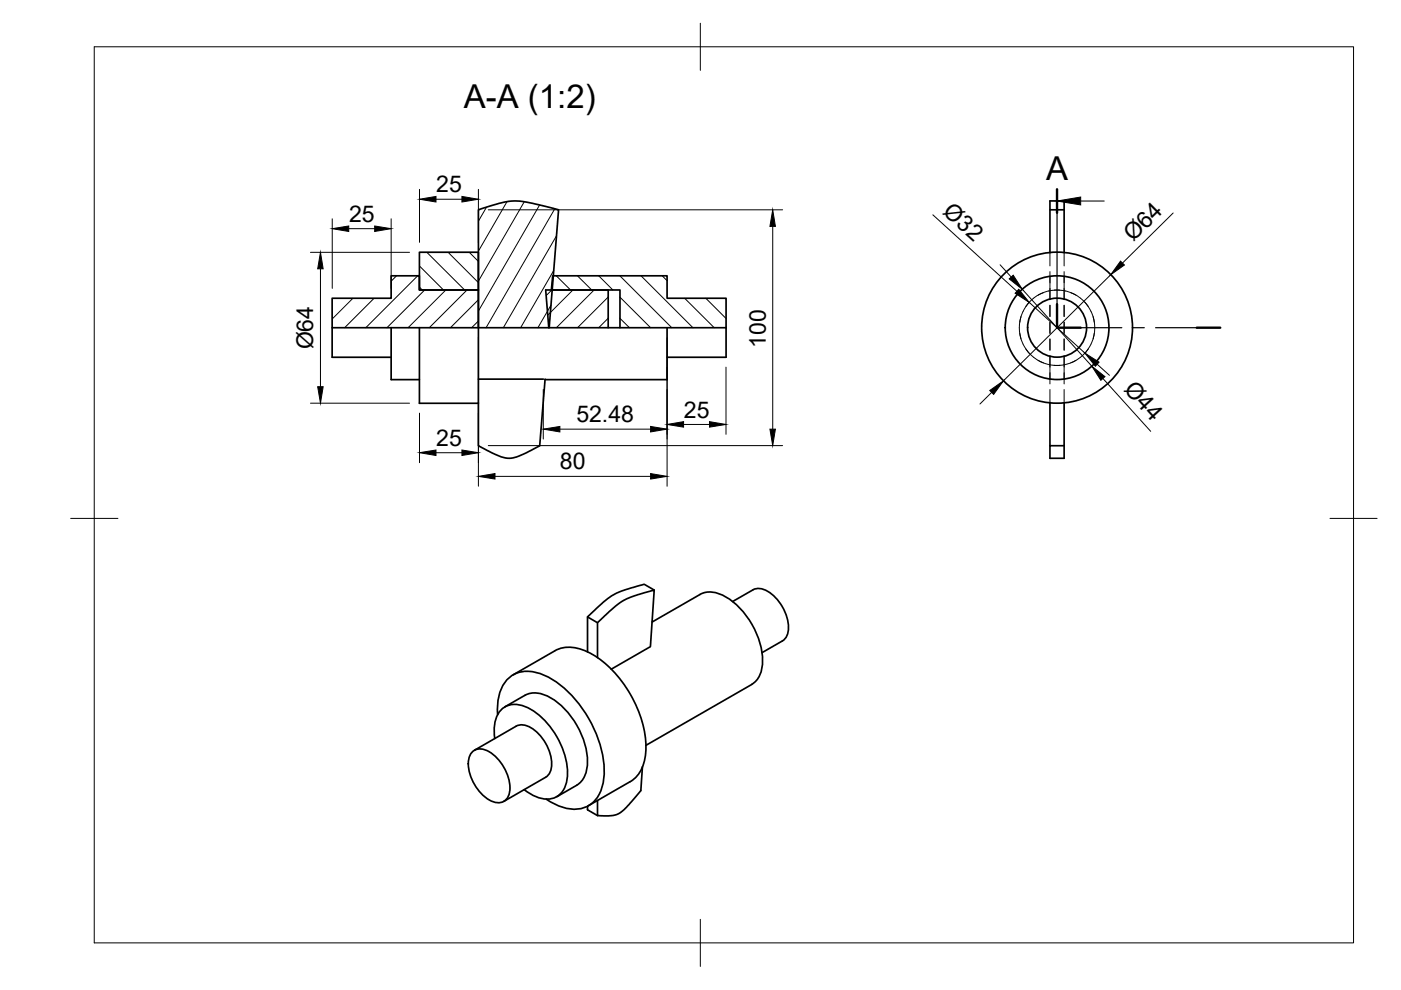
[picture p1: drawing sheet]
<svg xmlns="http://www.w3.org/2000/svg" width="297mm" height="210mm" viewBox="0 0 297 210" stroke-linecap="round" stroke-linejoin="round" font-family="sans-serif">
<defs><g id="words">
<g font-size="7">
<text x="98.3" y="22.9">A-A (1:2)</text>
<text x="221.8" y="38.1">A</text>
</g>
<g font-size="4.9">
<text x="92.5" y="40.8">25</text>
<text x="74" y="47">25</text>
<text x="199.7" y="45.2" transform="rotate(42 199.7 45.2)">Ø32</text>
<text x="240.2" y="51.4" transform="rotate(-45 240.2 51.4)">Ø64</text>
<text x="66.4" y="74.1" transform="rotate(-90 66.4 74.1)">Ø64</text>
<text x="162.4" y="73.7" transform="rotate(-90 162.4 73.7)">100</text>
<text x="238.1" y="82.7" transform="rotate(48 238.1 82.7)">Ø44</text>
<text x="122.2" y="89.5">52.48</text>
<text x="145" y="88.5">25</text>
<text x="92.5" y="94.5">25</text>
<text x="118.7" y="99.5">80</text>
</g>
</g></defs>
<!-- layer: Hidden -->
<g fill="none" stroke="#000" stroke-width=".21">
<path d="M222.6 53.5v2.9M222.6 57.6v5.9M225.6 53.5v2.9M225.6 57.6v5.9M216.2 70.7l.3 1.2 .4 1M216.5 67.1a7.9 7.9 0 0 0 0 4.8M216.9 66l-.4 1.1-.3 1.2M216.9 73l1.4 1.9M217.5 74a8.2 8.2 0 0 0 3.7 2.9M218.2 64l-1.3 2M220.1 76.4l2.2 .9M221.2 62.1a8 8 0 0 0-3.7 2.9"/>
<path d="M222.4 77.3l2.3 .2M222.6 64.7v2.4M222.6 68.3v2.4M222.6 71.9v2.3M222.6 75.5v5.9M223.5 61.5a7.9 7.9 0 0 1 4.6 1.1M224.7 61.5a7.9 7.9 0 0 0-4.6 1.1M225.6 64.7v2.4M225.6 68.3v2.4M225.6 71.9v2.3M225.6 75.5v5.9M225.9 77.3l-2.4 .2"/>
<path d="M227 62.1a7.7 7.7 0 0 1 3.7 2.9M228.1 76.4l-2.2 .9M230 64l1.3 2M230.7 74a8.1 8.1 0 0 1-3.7 2.9M231.3 66l.5 1.1 .2 1.2M231.3 73l-1.3 1.9M231.8 67.1a7.9 7.9 0 0 1 0 4.8M232 70.7l-.2 1.2-.5 1M222.6 82.6v2.8M225.6 82.6v2.8"/>
</g>
<!-- layer: Visible -->
<g fill="none" stroke="#000" stroke-width=".36">
<path d="M88.9 53.5h12.5v8h-12.5zM222.6 44.5v9M225.6 44.5h-3v-1.9h3v10.9M70.4 69.5v6.2h12.5M82.9 69.5v11h6M88.9 69.5h-18.5v-6.3h12.5v-4.7h6v3h12.5v8M88.9 69.5h65M88.9 69.5v16h12.5M101.4 69.5v25l.3 .2a17.9 17.9 0 0 0 6.2 2.5 17.9 17.9 0 0 0 6.2-2.5l.3-.2 1.2-14.1M101.4 69.5v-25a22.4 22.4 0 0 1 8.8-1.9l2.7 .5 5.5 1.4-2 25M116.4 69.5l-.7-8h13.2v8M131.4 69.5v-8h-14.5l.3-3h24.2v4.7h12.5v6.3"/>
<path d="M141.4 69.5v11h-25.9M153.9 69.5v6.2h-12.5M101.4 80.4h13.8M222.6 85.4v9.1M225.6 85.4v11.8h-3v-2.7h3M117.6 138l-8.8 5.1M117.6 138a7.5 7.5 0 0 1 7.5 .5 24.6 24.6 0 0 1 11.8 20.6 7.9 7.9 0 0 1-3.3 6.6l-8.8 5.1M124.6 130.8v7.4M137.8 137.2l-8.2 4.7M137.9 137.1l.8-12-2.6 .7a14.2 14.2 0 0 0-7.6 4.5l-1.8 1.7v7.4M138.3 131.9l10.1-5.9a5.5 5.5 0 0 1 5.5 .6 16.8 16.8 0 0 1 7.7 14.6 5.1 5.1 0 0 1-2.2 3.9M138.7 125.1l-2.1-1.2-2.3 .6a14.7 14.7 0 0 0-8.2 4.8l-1.5 1.5 2.1 1.2"/>
<path d="M159.6 125.1l-4.3 2.4M159.6 125.1a3.8 3.8 0 0 1 4.3 1.1 9.3 9.3 0 0 1 3.1 8l-.6 1.3-.5 .4M165.9 135.9l-4.3 2.5M100.3 159.2a3.3 3.3 0 0 1 4.1 .7 9.5 9.5 0 0 1 3.7 8 2.46 2.46 0 0 1-3.6 2.1 9.3 9.3 0 0 1-5.1-8.9l.2-.8zM104.9 156.6a7 7 0 0 1 1.7-6.4 5.1 5.1 0 0 1 5.8 .1 16.8 16.8 0 0 1 7.9 14.7 4.4 4.4 0 0 1-6.2 4.1l-2-1-1-.7M105.5 151.5a8.9 8.9 0 0 1 2.8-8.1 7.5 7.5 0 0 1 7.9 .1 24.6 24.6 0 0 1 11.9 20.7 7.5 7.5 0 0 1-3.8 6.9 8.9 8.9 0 0 1-8.5-1.6M107 149.9l4.3-2.5a5.5 5.5 0 0 1 5.5 .6 16.8 16.8 0 0 1 7.7 14.6 5.1 5.1 0 0 1-2.2 3.9l-4.3 2.4M109.4 154l-8.8 5.1M109.4 154a3.8 3.8 0 0 1 4.3 1.1 9.3 9.3 0 0 1 3.1 8.1l-.6 1.2-.5 .4-8.9 5.1M159.4 145.1l-22.5 12.9M124.6 170.9v.8l2.1 1.2M136.2 162.6l-.3 5-.8 .9a18.4 18.4 0 0 1-4.1 4.1 10.4 10.4 0 0 1-4.3 .3v-3.2"/>
<circle cx="224.1" cy="69.5" r="16"/>
<circle cx="224.1" cy="69.5" r="6.3"/>
<circle cx="224.1" cy="69.5" r="11"/>
</g>
<!-- layer: BORDER -->
<path d="M20 9.9h267v190h-267zM148.5 4.9v10M15 109.9h10M282 109.9h10M148.5 194.9v10" fill="none" stroke="#000" stroke-width=".21"/>
<!-- layer: Hatching -->
<g fill="none" stroke="#000" stroke-width=".21">
<path d="M84.1 58.5l-1.2 1.1M88.5 58.5l-10.9 11M88.9 56.4l5.1 5.1M90.5 53.5l8 8M95 53.5l6.4 6.4M99.5 53.5l1.9 1.9M103.1 43.9l-1.7 3M107.5 42.8l-6.1 10.4M111.1 42.8l-9.7 16.8M114.4 43.5l-13 22.4M117.4 57.3l-7 12.2M117.6 44.3l-14.5 25.2"/>
<path d="M118 58.5l3 3M118 50l-11.3 19.5M122.4 58.5l3.1 3M127 58.5l2.9 3M131.4 58.5l11 11M135.9 58.5l11 11M140.4 58.5l1 1M74.8 63.2l-4.4 4.4M79.3 63.2l-6.2 6.3M88.9 60.9l.6 .6M90 61.5l-8 8M94.5 61.5l-8 8"/>
<path d="M99 61.5l-8 8M101.4 63.6l-5.9 5.9M101.4 68.1l-1.4 1.4M116.8 64.7l-2.8 4.8M117 61.5l-1.2 1.2M121.5 61.5l-5.4 5.3M126 61.5l-8 8M128.9 63l-6.5 6.5M128.9 67.5l-2 2M131.4 67.5l2.1 2M131.4 63l6.5 6.5M145.2 63.2l6.2 6.3"/>
<path d="M149.6 63.2l4.3 4.3"/>
</g>
<!-- layer: Section Lines -->
<path d="M224.1 40.1v5M224.1 64.5v5h5M253.7 69.5h5" fill="none" stroke="#000" stroke-width=".51"/>
<path d="M224.1 45.1v19.4M229.1 69.5h8.7M240.2 69.5h2.4M245 69.5h8.7" fill="none" stroke="#000" stroke-width=".25"/>
<path d="M229.1 42.6h5" fill="none" stroke="#000" stroke-width=".21"/>
<path d="M224.1 42.6l5-.8v1.6z" fill="#000" stroke="#000" stroke-width=".21"/>
<!-- layer: FD_Dimensions -->
<g fill="none" stroke="#000" stroke-width=".21">
<path d="M65.8 53.5h21M67.9 57v25M70.4 46.4v14.7M73.9 48.5h5.5M82.9 46.4v14.7M88.9 40.1v11.3M92.4 42.2h5.5M101.4 40.1v11.3M103.5 44.5h62.4M163.8 48v43M197.8 45.5l17.8 16.3M212 56.1l2.4 2.6"/>
<path d="M235.5 58.2l-22.8 22.5M248.7 45.2l-10.7 10.6M101.4 71.6v31.5M141.4 71.6v31.5M153.9 77.8v14.3M216.7 61.3l14.8 16.4M218.2 64.1l11.8 10.8M232.6 77.2l2.6 2.4M65.8 85.5h21M88.9 87.6v10.5M92.4 96h5.5M103.5 94.5h62.4"/>
<path d="M115.2 82.6v10.5M118.7 91h19.2M144.9 90h5.5M210.2 83.2l-2.4 2.5M233.8 80.3l10.2 11.2M104.9 101h33"/>
</g>
<g fill="#000" stroke="#000" stroke-width=".21">
<path d="M67.9 53.5l.6 3.5h-1.1zM70.4 48.5l3.5-.6v1.2zM79.4 47.9l3.5 .6-3.5 .6zM88.9 42.2l3.5-.6v1.2zM97.9 41.6l3.5 .6-3.5 .6zM163.8 44.5l.6 3.5h-1.2zM214 59.1l.8-.8 1.9 3zM237.6 55.4l.8 .8-2.9 2zM216 61.3l2.2 2.8-3-1.9zM230 74.9l3 1.9-.8 .9zM231.5 77.7l2.8 2.2-.9 .7zM67.4 82h1.1l-.6 3.5z"/>
<path d="M88.9 96l3.5-.6v1.2zM97.9 95.4l3.5 .6-3.5 .6zM115.2 91l3.5-.6v1.2zM137.9 90.4l3.5 .6-3.5 .6zM141.4 90l3.5-.6v1.2zM150.4 89.4l3.5 .6-3.5 .6zM163.2 91h1.2l-.6 3.5zM209.8 82.8l2.9-2.1-2 2.9zM101.4 101l3.5-.6v1.2zM137.9 100.4l3.5 .6-3.5 .6z"/>
</g>
<use href="#words"/>
</svg>
